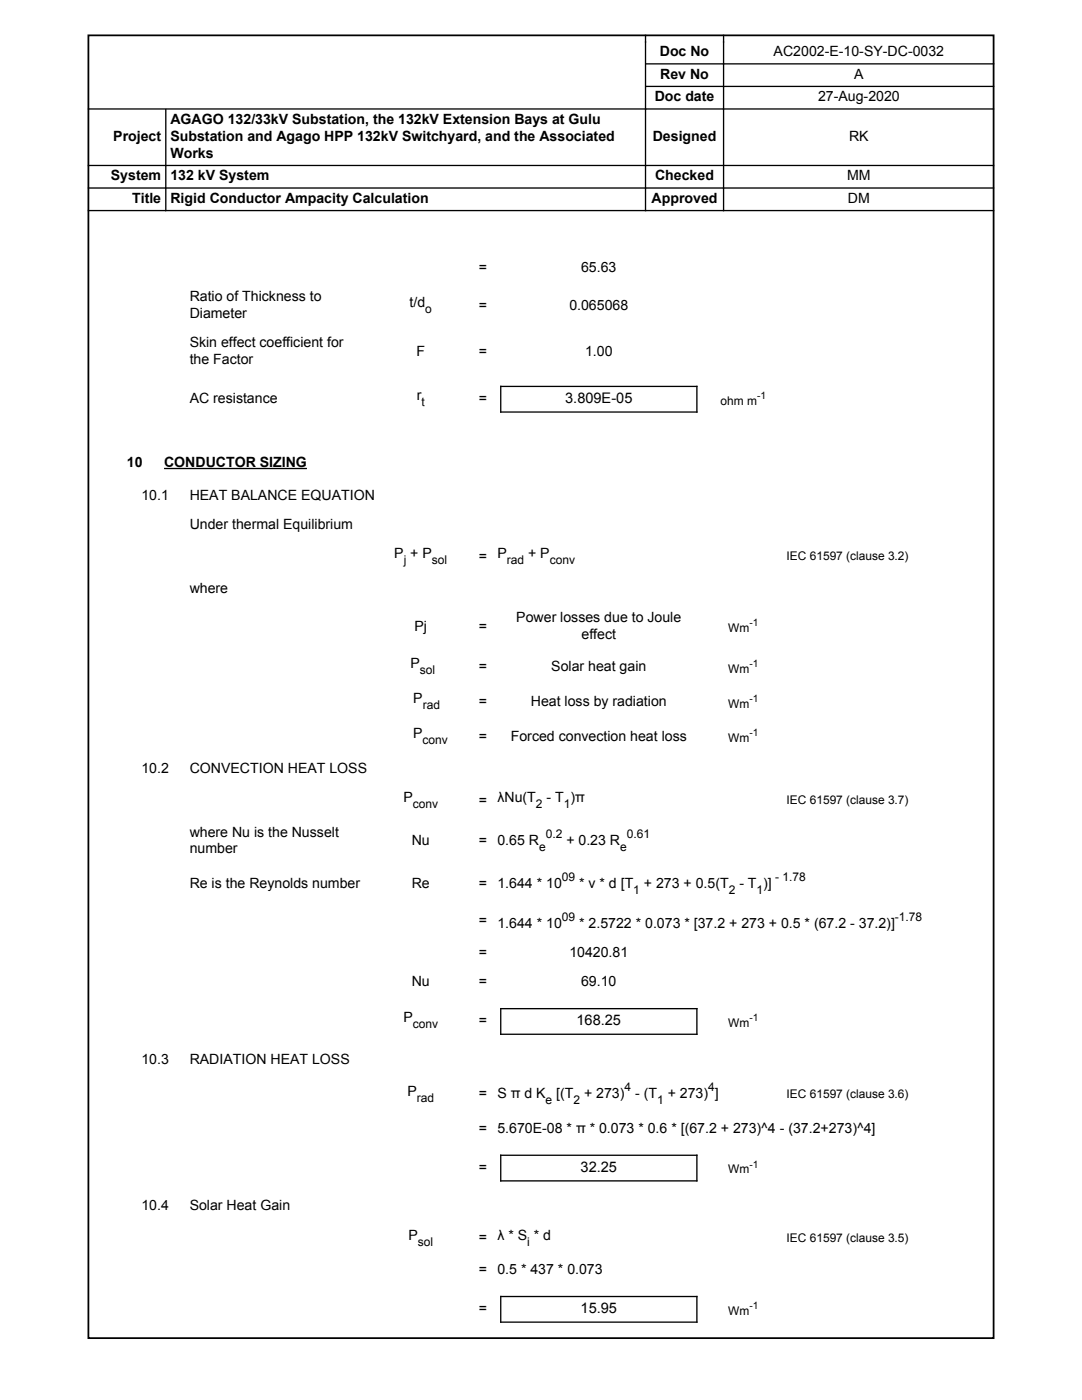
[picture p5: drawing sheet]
<svg xmlns="http://www.w3.org/2000/svg" width="216mm" height="279mm" viewBox="0 0 216 279" stroke-linecap="round" stroke-linejoin="round" font-family="sans-serif">
<defs><g id="words">
<g font-size="2.9">
<text x="112.8" y="80.4">3.809E-05</text>
<text x="115" y="204.6">168.25</text>
<text x="115.8" y="233.9">32.25</text>
<text x="115.8" y="262.1">15.95</text>
</g>
<g font-size="2.8">
<text x="131.7" y="11.2">Doc No</text>
<text x="154.4" y="11.2">AC2002-E-10-SY-DC-0032</text>
<text x="131.7" y="15.7">Rev No</text>
<text x="170.4" y="15.7">A</text>
<text x="130.6" y="20.2">Doc date</text>
<text x="163.2" y="20.2">27-Aug-2020</text>
<text x="22.6" y="28.1">Project</text>
<text x="34" y="24.7">AGAGO 132/33kV Substation, the 132kV Extension Bays at Gulu</text>
<text x="34" y="28.1">Substation and Agago HPP 132kV Switchyard, and the Associated</text>
<text x="130.2" y="28.1">Designed</text>
<text x="169.4" y="28.1">RK</text>
<text x="34" y="31.5">Works</text>
<text x="22.1" y="36">System</text>
<text x="26.4" y="40.5">Title</text>
<text x="34" y="36">132 kV System</text>
<text x="34" y="40.5">Rigid Conductor Ampacity Calculation</text>
<text x="130" y="40.5">Approved</text>
<text x="130.7" y="36">Checked</text>
<text x="169" y="36">MM</text>
<text x="169.2" y="40.5">DM</text>
<text x="95.5" y="54.3">=</text>
<text x="116" y="54.3">65.63</text>
<text x="37.8" y="60.1">Ratio of Thickness to</text>
<text x="37.8" y="63.5">Diameter</text>
<text x="81.7" y="61.2">t/d</text>
<text x="95.5" y="61.8">=</text>
<text x="113.6" y="61.8">0.065068</text>
<text x="37.8" y="69.3">Skin effect coefficient for</text>
<text x="83.1" y="71">F</text>
<text x="95.5" y="71">=</text>
<text x="116.7" y="71">1.00</text>
<text x="37.8" y="72.7">the Factor</text>
<text x="37.8" y="80.4">AC resistance</text>
<text x="83.2" y="79.8">r</text>
<text x="95.5" y="80.4">=</text>
<text x="25.3" y="93.1">10</text>
<text x="32.7" y="93.1">CONDUCTOR SIZING</text>
<text x="28.2" y="99.8">10.1</text>
<text x="37.8" y="99.8">HEAT BALANCE EQUATION</text>
<text x="37.8" y="105.6">Under thermal Equilibrium</text>
<text x="78.7" y="111.4">P + P</text>
<text x="95.5" y="112">=</text>
<text x="99.3" y="111.4">P</text>
<text x="105.4" y="111.4">+ P</text>
<text x="37.8" y="118.3">where</text>
<text x="82.7" y="125.9">Pj</text>
<text x="95.5" y="125.9">=</text>
<text x="103" y="124.2">Power losses due to Joule</text>
<text x="116" y="127.6">effect</text>
<text x="81.9" y="133.4">P</text>
<text x="95.5" y="133.9">=</text>
<text x="110" y="133.9">Solar heat gain</text>
<text x="82.5" y="140.3">P</text>
<text x="95.5" y="140.9">=</text>
<text x="105.9" y="140.9">Heat loss by radiation</text>
<text x="82.4" y="147.2">P</text>
<text x="95.5" y="147.8">=</text>
<text x="101.9" y="147.8">Forced convection heat loss</text>
<text x="28.2" y="154.2">10.2</text>
<text x="37.8" y="154.2">CONVECTION HEAT LOSS</text>
<text x="80.5" y="160">P</text>
<text x="95.5" y="160.6">=</text>
<text x="99.3" y="160">λNu(T</text>
<text x="109.1" y="160">- T )π</text>
<text x="37.8" y="166.9">where Nu is the Nusselt</text>
<text x="37.8" y="170.3">number</text>
<text x="82.2" y="168.6">Nu</text>
<text x="95.5" y="168.6">=</text>
<text x="99.3" y="168.6">0.65 R</text>
<text x="113" y="168.6">+ 0.23 R</text>
<text x="37.8" y="177.2">Re is the Reynolds number</text>
<text x="82.2" y="177.2">Re</text>
<text x="95.5" y="177.2">=</text>
<text x="99.3" y="177.2">1.644 * 10</text>
<text x="115.6" y="177.2">* v * d [T</text>
<text x="128.5" y="177.2">+ 273 + 0.5(T</text>
<text x="147.5" y="177.2">- T )]</text>
<text x="95.5" y="184.7">=</text>
<text x="99.3" y="185.2">1.644 * 10</text>
<text x="115.6" y="185.2">* 2.5722 * 0.073 * [37.2 + 273 + 0.5 * (67.2 - 37.2)]</text>
<text x="95.5" y="191">=</text>
<text x="113.6" y="191">10420.81</text>
<text x="82.2" y="196.9">Nu</text>
<text x="95.5" y="196.9">=</text>
<text x="116" y="196.9">69.10</text>
<text x="80.5" y="204">P</text>
<text x="95.5" y="204.6">=</text>
<text x="28.2" y="212.3">10.3</text>
<text x="37.8" y="212.3">RADIATION HEAT LOSS</text>
<text x="81.3" y="218.7">P</text>
<text x="95.5" y="219.2">=</text>
<text x="99.3" y="219.2">S π d K</text>
<text x="111" y="219.2">[(T</text>
<text x="116.6" y="219.2">+ 273)</text>
<text x="126.7" y="219.2">- (T</text>
<text x="133.2" y="219.2">+ 273) ]</text>
<text x="95.5" y="226.1">=</text>
<text x="99.3" y="226.1">5.670E-08 * π * 0.073 * 0.6 * [(67.2 + 273)^4 - (37.2+273)^4]</text>
<text x="95.5" y="233.8">=</text>
<text x="28.2" y="241.6">10.4</text>
<text x="37.8" y="241.6">Solar Heat Gain</text>
<text x="81.5" y="247.4">P</text>
<text x="95.5" y="247.9">=</text>
<text x="99.3" y="247.4">λ * S * d</text>
<text x="95.5" y="254.3">=</text>
<text x="99.3" y="254.3">0.5 * 437 * 0.073</text>
<text x="95.5" y="262">=</text>
</g>
<g font-size="2.4">
<text x="84.9" y="62.4">o</text>
<text x="84.1" y="81">t</text>
<text x="143.8" y="80.8">ohm m</text>
<text x="80.6" y="112.6">j</text>
<text x="86.2" y="112.6">sol</text>
<text x="101.1" y="112.6">rad</text>
<text x="109.7" y="112.6">conv</text>
<text x="157" y="111.9">IEC 61597 (clause 3.2)</text>
<text x="145.3" y="126.2">Wm</text>
<text x="83.8" y="134.6">sol</text>
<text x="145.3" y="134.3">Wm</text>
<text x="84.3" y="141.5">rad</text>
<text x="145.3" y="141.2">Wm</text>
<text x="84.3" y="148.4">conv</text>
<text x="145.3" y="148.2">Wm</text>
<text x="82.4" y="161.2">conv</text>
<text x="106.9" y="161.2">2</text>
<text x="112.5" y="161.2">1</text>
<text x="157" y="160.4">IEC 61597 (clause 3.7)</text>
<text x="108.9" y="167.2">0.2</text>
<text x="125.1" y="167.2">0.61</text>
<text x="107.6" y="169.8">e</text>
<text x="123.8" y="169.8">e</text>
<text x="112.1" y="175.8">09</text>
<text x="126.4" y="178.4">1</text>
<text x="145.4" y="178.4">2</text>
<text x="151" y="178.4">1</text>
<text x="154.7" y="175.8">- 1.78</text>
<text x="112.1" y="183.8">09</text>
<text x="178.6" y="183.8">-1.78</text>
<text x="82.4" y="205.2">conv</text>
<text x="145.3" y="204.9">Wm</text>
<text x="83.2" y="219.9">rad</text>
<text x="108.9" y="220.4">e</text>
<text x="114.4" y="220.4">2</text>
<text x="124.6" y="217.8">4</text>
<text x="131.1" y="220.4">1</text>
<text x="141.3" y="217.8">4</text>
<text x="157" y="219.1">IEC 61597 (clause 3.6)</text>
<text x="145.3" y="234.2">Wm</text>
<text x="83.4" y="248.6">sol</text>
<text x="105.2" y="248.6">i</text>
<text x="157" y="247.8">IEC 61597 (clause 3.5)</text>
<text x="145.3" y="262.4">Wm</text>
</g>
<g font-size="2">
<text x="151.1" y="79.6">-1</text>
<text x="149.5" y="125">-1</text>
<text x="149.5" y="133.1">-1</text>
<text x="149.5" y="140">-1</text>
<text x="149.5" y="147">-1</text>
<text x="149.5" y="203.7">-1</text>
<text x="149.5" y="233">-1</text>
<text x="149.5" y="261.2">-1</text>
</g>
</g></defs>
<g fill="none" stroke="#000" stroke-width=".26">
<path d="M128.8 7.1v14.6h-111.2M128.9 12.7h15.4M128.9 17.2h15.4M144.4 7.1v5.6h53.9M144.4 12.9v4.3h53.9M144.4 17.4v4.3h53.9M17.6 33h15.4M17.6 37.5h15.4M33.1 21.9v11.1h95.7v-11.1M33.1 33.2v4.3h95.7v-4.3M33.1 37.7v4.3h95.7v-4.3M128.9 21.7h15.4"/>
<path d="M128.9 33h15.4M128.9 37.5h15.4M144.4 21.9v11.1h53.9M144.4 33.2v4.3h53.9M144.4 37.7v4.3h53.9M17.6 42h15.4M128.9 42h15.4M99.9 77.1h39.2v5.1h-39.2zM32.7 93.5h28.5M99.9 201.3h39.2v5.1h-39.2zM99.9 230.6h39.2v5.1h-39.2zM99.9 258.7h39.2v5.2h-39.2z"/>
</g>
<path d="M17.6 7.1h180.7v260h-180.7z" fill="none" stroke="#000" stroke-width=".35"/>
<use href="#words"/>
</svg>
